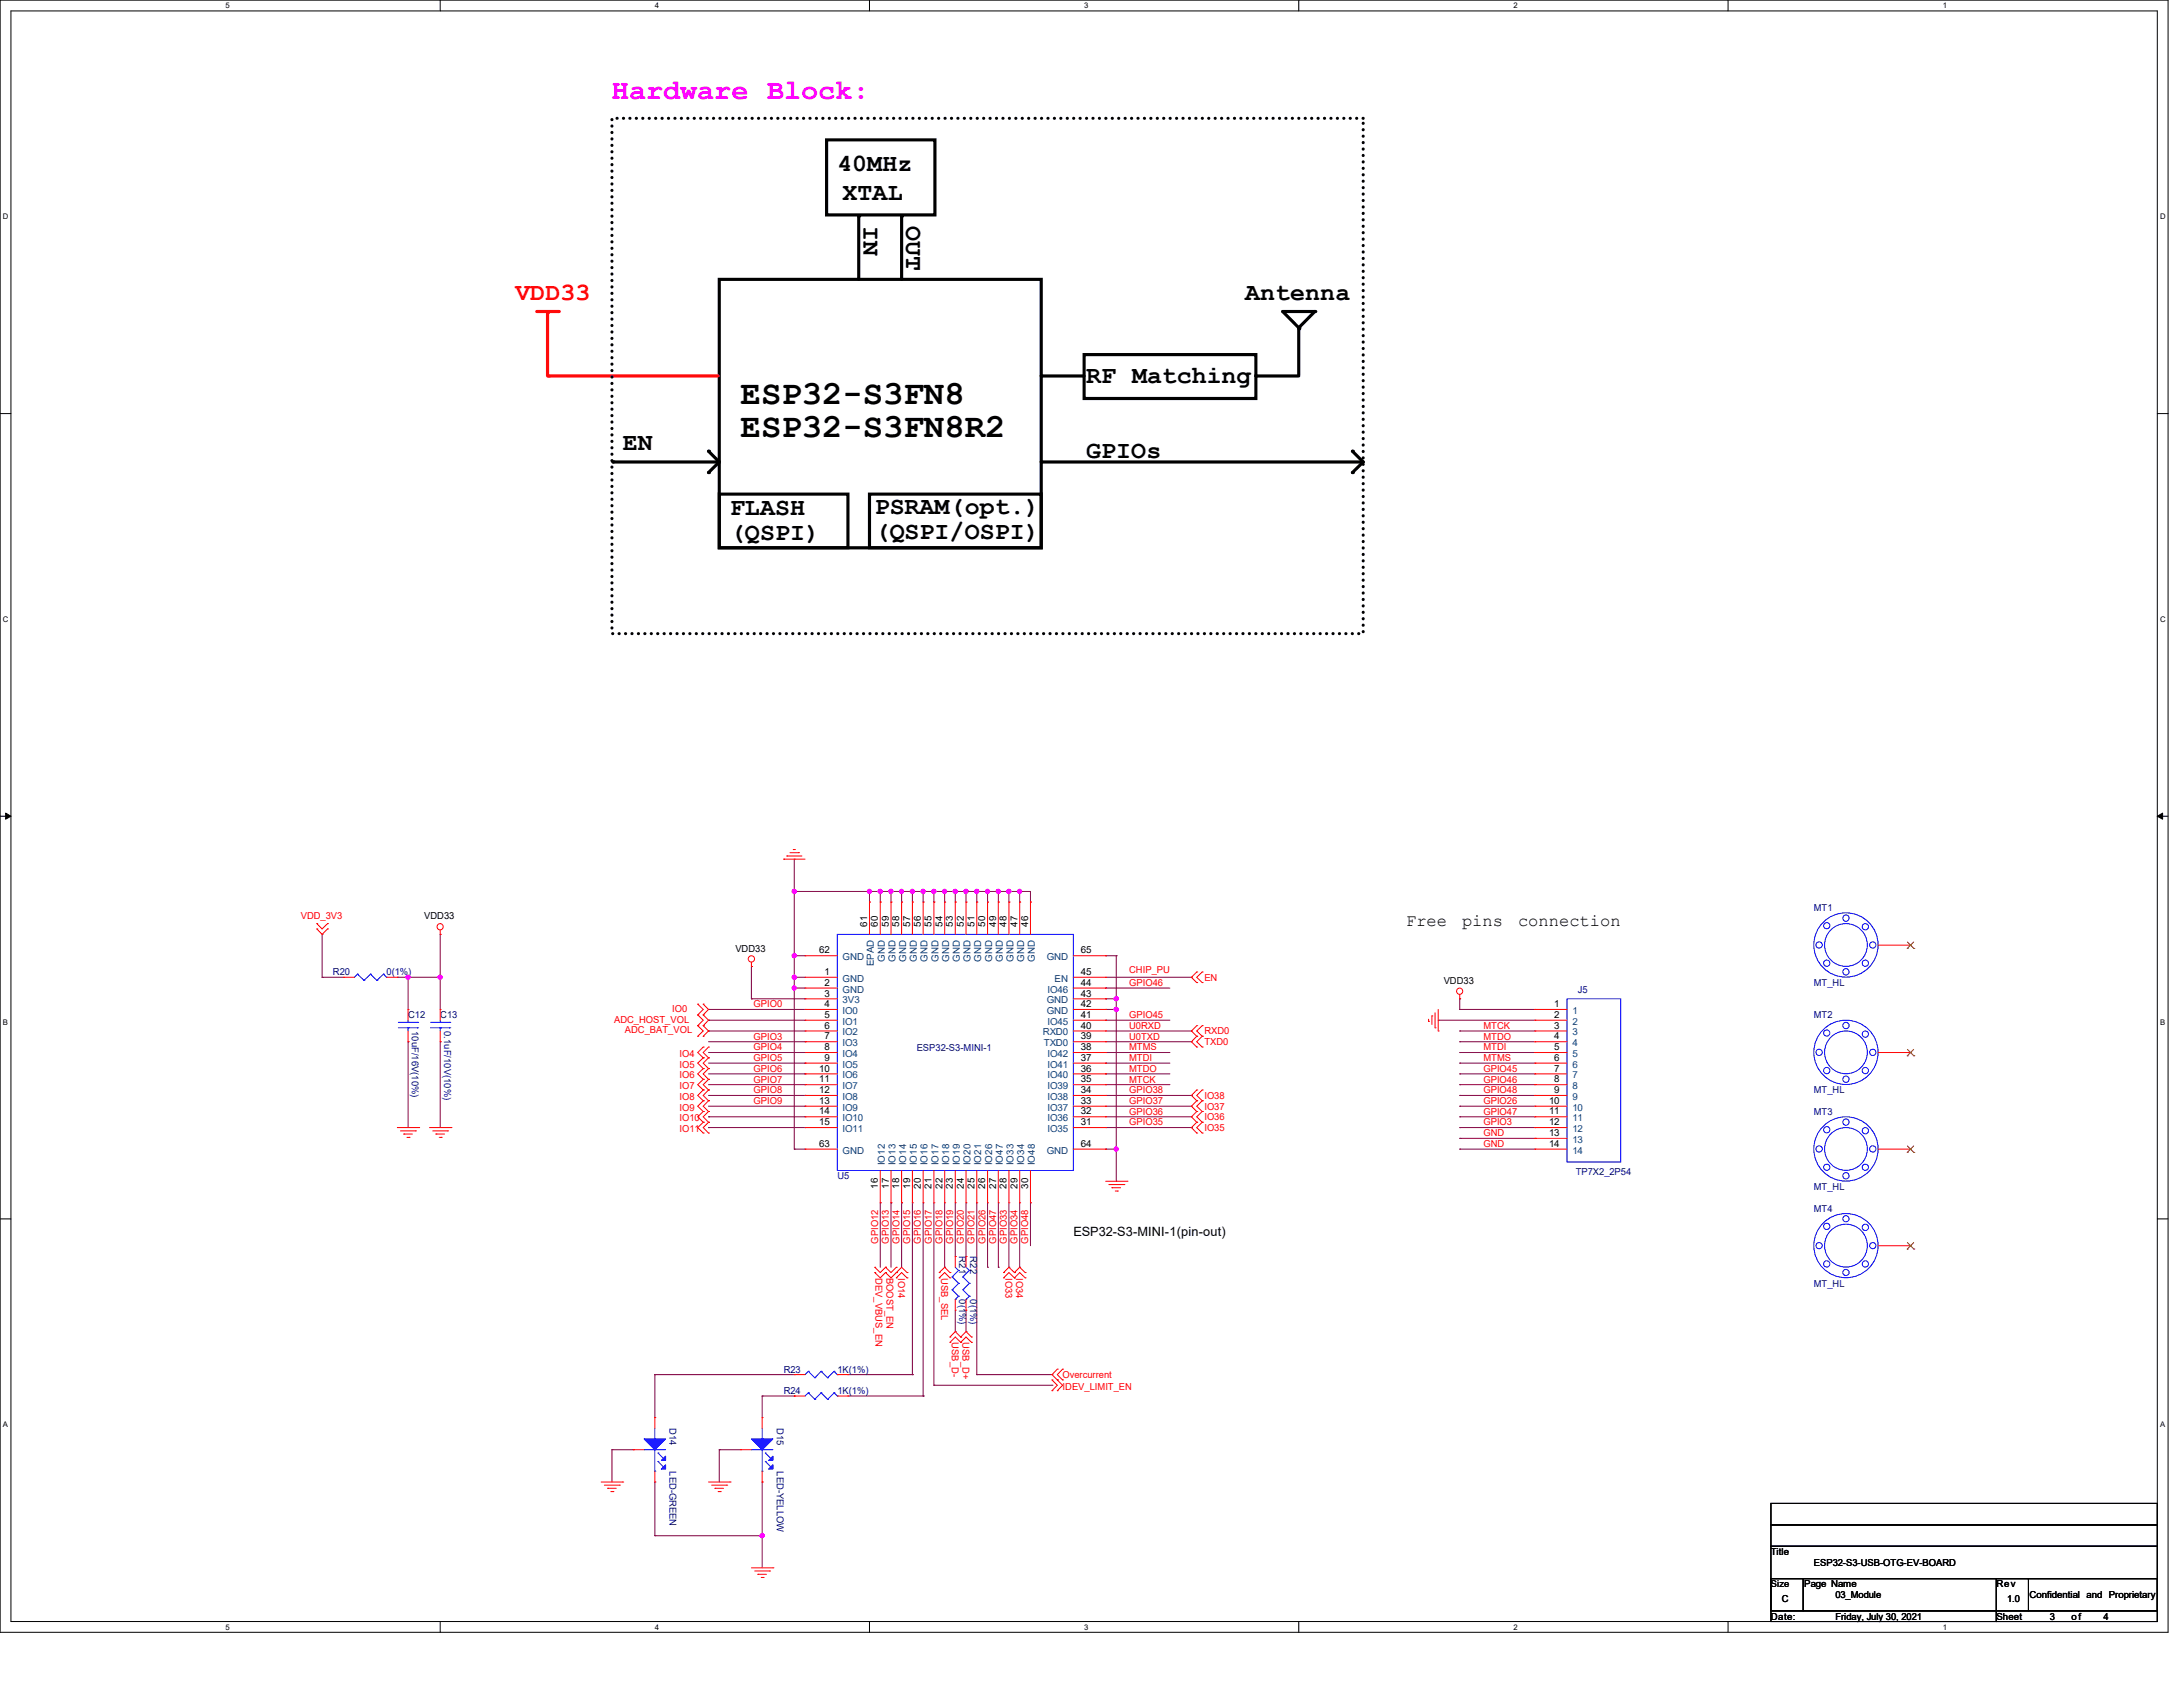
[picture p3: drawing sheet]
<svg xmlns="http://www.w3.org/2000/svg" width="558mm" height="431mm" viewBox="0 0 558 431" stroke-linecap="round" stroke-linejoin="round" font-family="sans-serif">
<defs><g id="words">
<g font-size="8.7">
<text x="189.3" y="103.3">ESP32-S3FN8</text>
<text x="189.3" y="111.6">ESP32-S3FN8R2</text>
</g>
<text font-size="7.3" fill="#f0f" x="156.4" y="25.4">Hardware Block:</text>
<g font-size="6.3">
<text x="214" y="43.7">40MHz</text>
<text x="215.4" y="51.1">XTAL</text>
<text x="220.7" y="57.7" transform="rotate(90 220.7 57.7)">IN</text>
<text x="231.6" y="57.7" transform="rotate(90 231.6 57.7)">OUT</text>
<text x="318.3" y="76.7">Antenna</text>
<text x="277.7" y="97.8">RF Matching</text>
<text x="159.2" y="115.1">EN</text>
<text x="277.7" y="117">GPIOs</text>
<text x="186.6" y="131.5">FLASH</text>
<text x="223.6" y="131.3">PSRAM(opt.)</text>
<text x="186.6" y="137.9">(QSPI)</text>
<text x="223.6" y="137.6">(QSPI/OSPI)</text>
</g>
<text font-size="6.3" fill="#f00" x="131.7" y="76.7">VDD33</text>
<g font-size="4.4">
<text x="359.4" y="236.7">Free</text>
<text x="373.7" y="236.7">pins</text>
<text x="388" y="236.7">connection</text>
</g>
<text font-size="3.3" x="274.4" y="315.7">ESP32-S3-MINI-1(pin-out)</text>
<g font-size="2.5" fill="#000080">
<text x="463.6" y="232.7">MT1</text>
<text x="85.1" y="249.2">R20</text>
<text x="98.8" y="249.2">0(1%)</text>
<text x="463.6" y="251.9">MT_HL</text>
<text x="403.3" y="253.6">J5</text>
<text x="104.3" y="260.1">C12</text>
<text x="105.3" y="263.4" transform="rotate(90 105.3 263.4)">10uF/16V(10%)</text>
<text x="112.5" y="260.1">C13</text>
<text x="113.5" y="263.4" transform="rotate(90 113.5 263.4)">0.1uF/10V(10%)</text>
<text x="463.6" y="260.1">MT2</text>
<text x="234.3" y="268.4">ESP32-S3-MINI-1</text>
<text x="463.6" y="279.4">MT_HL</text>
<text x="463.6" y="284.9">MT3</text>
<text x="214" y="301.3">U5</text>
<text x="402.8" y="300.2">TP7X2_2P54</text>
<text x="463.6" y="304">MT_HL</text>
<text x="463.6" y="309.5">MT4</text>
<text x="245.2" y="321" transform="rotate(90 245.2 321)">R21</text>
<text x="247.9" y="321" transform="rotate(90 247.9 321)">R22</text>
<text x="463.6" y="328.7">MT_HL</text>
<text x="245.2" y="332" transform="rotate(90 245.2 332)">0(1%)</text>
<text x="247.9" y="332" transform="rotate(90 247.9 332)">0(1%)</text>
<text x="200.3" y="350.7">R23</text>
<text x="214" y="350.7">1K(1%)</text>
<text x="200.3" y="356.2">R24</text>
<text x="214" y="356.2">1K(1%)</text>
<text x="171.2" y="364.9" transform="rotate(90 171.2 364.9)">D14</text>
<text x="198.6" y="364.9" transform="rotate(90 198.6 364.9)">D15</text>
<text x="171.2" y="375.9" transform="rotate(90 171.2 375.9)">LED-GREEN</text>
<text x="198.6" y="375.9" transform="rotate(90 198.6 375.9)">LED-YELLOW</text>
</g>
<g font-size="2.5" fill="#f00">
<text x="76.9" y="234.9">VDD_3V3</text>
<text x="288.6" y="251.9">GPIO46</text>
<text x="288.6" y="248.7">CHIP_PU</text>
<text x="307.8" y="250.6">EN</text>
<text x="192.6" y="257.3">GPIO0</text>
<text x="157" y="261.2">ADC_HOST_VOL</text>
<text x="159.7" y="264">ADC_BAT_VOL</text>
<text x="171.8" y="258.5">IO0</text>
<text x="288.6" y="262.8">U0RXD</text>
<text x="288.6" y="260.1">GPIO45</text>
<text x="379.2" y="262.8">MTCK</text>
<text x="192.6" y="265.6">GPIO3</text>
<text x="192.6" y="268.4">GPIO4</text>
<text x="288.6" y="268.4">MTMS</text>
<text x="288.6" y="265.6">U0TXD</text>
<text x="307.8" y="264.3">RXD0</text>
<text x="307.8" y="267">TXD0</text>
<text x="379.2" y="265.6">MTDO</text>
<text x="379.2" y="268.4">MTDI</text>
<text x="173.7" y="270">IO4</text>
<text x="173.7" y="272.8">IO5</text>
<text x="173.7" y="275.5">IO6</text>
<text x="192.6" y="271.1">GPIO5</text>
<text x="192.6" y="273.8">GPIO6</text>
<text x="288.6" y="273.8">MTDO</text>
<text x="288.6" y="271.1">MTDI</text>
<text x="379.2" y="271.1">MTMS</text>
<text x="379.2" y="273.8">GPIO45</text>
<text x="173.7" y="278.3">IO7</text>
<text x="173.7" y="281">IO8</text>
<text x="192.6" y="276.6">GPIO7</text>
<text x="192.6" y="279.3">GPIO8</text>
<text x="288.6" y="279.3">GPIO38</text>
<text x="288.6" y="276.6">MTCK</text>
<text x="307.8" y="280.7">IO38</text>
<text x="379.2" y="279.3">GPIO48</text>
<text x="379.2" y="276.6">GPIO46</text>
<text x="173.7" y="283.8">IO9</text>
<text x="173.7" y="286.5">IO10</text>
<text x="192.6" y="282.1">GPIO9</text>
<text x="288.6" y="287.5">GPIO35</text>
<text x="288.6" y="284.8">GPIO36</text>
<text x="288.6" y="282.1">GPIO37</text>
<text x="307.8" y="286.2">IO36</text>
<text x="307.8" y="283.5">IO37</text>
<text x="379.2" y="287.5">GPIO3</text>
<text x="379.2" y="284.8">GPIO47</text>
<text x="379.2" y="282.1">GPIO26</text>
<text x="173.7" y="289.2">IO11</text>
<text x="307.8" y="289">IO35</text>
<text x="379.2" y="290.3">GND</text>
<text x="379.2" y="293">GND</text>
<text x="224.5" y="317.7" transform="rotate(-90 224.5 317.7)">GPIO12</text>
<text x="227.2" y="317.7" transform="rotate(-90 227.2 317.7)">GPIO13</text>
<text x="229.9" y="317.7" transform="rotate(-90 229.9 317.7)">GPIO14</text>
<text x="232.7" y="317.7" transform="rotate(-90 232.7 317.7)">GPIO15</text>
<text x="235.4" y="317.7" transform="rotate(-90 235.4 317.7)">GPIO16</text>
<text x="238.2" y="317.7" transform="rotate(-90 238.2 317.7)">GPIO17</text>
<text x="240.9" y="317.7" transform="rotate(-90 240.9 317.7)">GPIO18</text>
<text x="243.6" y="317.7" transform="rotate(-90 243.6 317.7)">GPIO19</text>
<text x="246.4" y="317.7" transform="rotate(-90 246.4 317.7)">GPIO20</text>
<text x="249.1" y="317.7" transform="rotate(-90 249.1 317.7)">GPIO21</text>
<text x="251.9" y="317.7" transform="rotate(-90 251.9 317.7)">GPIO26</text>
<text x="254.6" y="317.7" transform="rotate(-90 254.6 317.7)">GPIO47</text>
<text x="257.3" y="317.7" transform="rotate(-90 257.3 317.7)">GPIO33</text>
<text x="260.1" y="317.7" transform="rotate(-90 260.1 317.7)">GPIO34</text>
<text x="262.8" y="317.7" transform="rotate(-90 262.8 317.7)">GPIO48</text>
<text x="223.8" y="326.5" transform="rotate(90 223.8 326.5)">DEV_VBUS_EN</text>
<text x="226.6" y="326.5" transform="rotate(90 226.6 326.5)">BOOST_EN</text>
<text x="229.6" y="326.5" transform="rotate(90 229.6 326.5)">IO14</text>
<text x="240.5" y="326.5" transform="rotate(90 240.5 326.5)">USB_SEL</text>
<text x="257" y="326.5" transform="rotate(90 257 326.5)">IO33</text>
<text x="259.8" y="326.5" transform="rotate(90 259.8 326.5)">IO34</text>
<text x="243.3" y="342.9" transform="rotate(90 243.3 342.9)">USB_D-</text>
<text x="246" y="342.9" transform="rotate(90 246 342.9)">USB_D+</text>
<text x="271.6" y="352">Overcurrent</text>
<text x="271.6" y="355">IDEV_LIMIT_EN</text>
</g>
<g font-size="2.5">
<text x="108.4" y="234.9">VDD33</text>
<text x="221.7" y="236.8" transform="rotate(-90 221.7 236.8)">61</text>
<text x="224.4" y="236.8" transform="rotate(-90 224.4 236.8)">60</text>
<text x="227.2" y="236.8" transform="rotate(-90 227.2 236.8)">59</text>
<text x="229.9" y="236.8" transform="rotate(-90 229.9 236.8)">58</text>
<text x="232.6" y="236.8" transform="rotate(-90 232.6 236.8)">57</text>
<text x="235.4" y="236.8" transform="rotate(-90 235.4 236.8)">56</text>
<text x="238.1" y="236.8" transform="rotate(-90 238.1 236.8)">55</text>
<text x="240.9" y="236.8" transform="rotate(-90 240.9 236.8)">54</text>
<text x="243.6" y="236.8" transform="rotate(-90 243.6 236.8)">53</text>
<text x="246.3" y="236.8" transform="rotate(-90 246.3 236.8)">52</text>
<text x="249.1" y="236.8" transform="rotate(-90 249.1 236.8)">51</text>
<text x="251.8" y="236.8" transform="rotate(-90 251.8 236.8)">50</text>
<text x="254.6" y="236.8" transform="rotate(-90 254.6 236.8)">49</text>
<text x="257.3" y="236.8" transform="rotate(-90 257.3 236.8)">48</text>
<text x="260.1" y="236.8" transform="rotate(-90 260.1 236.8)">47</text>
<text x="262.8" y="236.8" transform="rotate(-90 262.8 236.8)">46</text>
<text x="188" y="243.2">VDD33</text>
<text x="209.4" y="243.6">62</text>
<text x="276.3" y="243.6">65</text>
<text x="210.8" y="249.1">1</text>
<text x="210.8" y="251.8">2</text>
<text x="276.3" y="251.8">44</text>
<text x="276.3" y="249.1">45</text>
<text x="369" y="251.4">VDD33</text>
<text x="210.8" y="254.6">3</text>
<text x="210.8" y="257.3">4</text>
<text x="276.3" y="257.3">42</text>
<text x="276.3" y="254.6">43</text>
<text x="397.3" y="257.3">1</text>
<text x="210.8" y="260.1">5</text>
<text x="210.8" y="262.8">6</text>
<text x="276.3" y="262.8">40</text>
<text x="276.3" y="260.1">41</text>
<text x="397.3" y="260.1">2</text>
<text x="397.3" y="262.8">3</text>
<text x="210.8" y="265.6">7</text>
<text x="210.8" y="268.3">8</text>
<text x="276.3" y="265.6">39</text>
<text x="276.3" y="268.3">38</text>
<text x="397.3" y="265.6">4</text>
<text x="397.3" y="268.3">5</text>
<text x="209.4" y="273.8">10</text>
<text x="210.8" y="271">9</text>
<text x="276.3" y="271">37</text>
<text x="276.3" y="273.8">36</text>
<text x="397.3" y="271">6</text>
<text x="397.3" y="273.8">7</text>
<text x="209.4" y="276.5">11</text>
<text x="209.4" y="279.3">12</text>
<text x="276.3" y="276.5">35</text>
<text x="276.3" y="279.3">34</text>
<text x="397.3" y="276.5">8</text>
<text x="397.3" y="279.3">9</text>
<text x="209.4" y="282">13</text>
<text x="209.4" y="284.7">14</text>
<text x="209.4" y="287.5">15</text>
<text x="276.3" y="282">33</text>
<text x="276.3" y="284.7">32</text>
<text x="276.3" y="287.5">31</text>
<text x="395.9" y="282">10</text>
<text x="395.9" y="284.7">11</text>
<text x="395.9" y="287.5">12</text>
<text x="209.4" y="293">63</text>
<text x="276.3" y="293">64</text>
<text x="395.9" y="290.2">13</text>
<text x="395.9" y="293">14</text>
<text x="224.4" y="303.7" transform="rotate(-90 224.4 303.7)">16</text>
<text x="227.2" y="303.7" transform="rotate(-90 227.2 303.7)">17</text>
<text x="229.9" y="303.7" transform="rotate(-90 229.9 303.7)">18</text>
<text x="232.6" y="303.7" transform="rotate(-90 232.6 303.7)">19</text>
<text x="235.4" y="303.7" transform="rotate(-90 235.4 303.7)">20</text>
<text x="238.1" y="303.7" transform="rotate(-90 238.1 303.7)">21</text>
<text x="240.9" y="303.7" transform="rotate(-90 240.9 303.7)">22</text>
<text x="243.6" y="303.7" transform="rotate(-90 243.6 303.7)">23</text>
<text x="246.3" y="303.7" transform="rotate(-90 246.3 303.7)">24</text>
<text x="249.1" y="303.7" transform="rotate(-90 249.1 303.7)">25</text>
<text x="251.8" y="303.7" transform="rotate(-90 251.8 303.7)">26</text>
<text x="254.6" y="303.7" transform="rotate(-90 254.6 303.7)">27</text>
<text x="257.3" y="303.7" transform="rotate(-90 257.3 303.7)">28</text>
<text x="260.1" y="303.7" transform="rotate(-90 260.1 303.7)">29</text>
<text x="262.8" y="303.7" transform="rotate(-90 262.8 303.7)">30</text>
<text x="452.7" y="397.3">Title</text>
<text x="463.6" y="400.1">ESP32-S3-USB-OTG-EV-BOARD</text>
<text x="461.2" y="405.6">Page Name</text>
<text x="510.3" y="405.6">Rev</text>
<text x="452.7" y="413.8">Date:</text>
<text x="455.4" y="409.4">C</text>
<text x="469.1" y="408.3">03_Module</text>
<text x="469.1" y="413.8">Friday, July 30, 2021</text>
<text x="510.3" y="413.8">Sheet</text>
<text x="513" y="409.4">1.0</text>
<text x="518.8" y="408.3">Confidential and Proprietary</text>
<text x="524" y="413.8">3</text>
<text x="529.5" y="413.8">of</text>
<text x="537.7" y="413.8">4</text>
</g>
<g font-size="2.5" fill="#004080">
<text x="215.4" y="245.3">GND</text>
<text x="226.1" y="245.7" transform="rotate(-90 226.1 245.7)">GND</text>
<text x="228.9" y="245.7" transform="rotate(-90 228.9 245.7)">GND</text>
<text x="231.6" y="245.7" transform="rotate(-90 231.6 245.7)">GND</text>
<text x="234.4" y="245.7" transform="rotate(-90 234.4 245.7)">GND</text>
<text x="237.1" y="245.7" transform="rotate(-90 237.1 245.7)">GND</text>
<text x="239.9" y="245.7" transform="rotate(-90 239.9 245.7)">GND</text>
<text x="242.6" y="245.7" transform="rotate(-90 242.6 245.7)">GND</text>
<text x="245.3" y="245.7" transform="rotate(-90 245.3 245.7)">GND</text>
<text x="248.1" y="245.7" transform="rotate(-90 248.1 245.7)">GND</text>
<text x="250.8" y="245.7" transform="rotate(-90 250.8 245.7)">GND</text>
<text x="253.6" y="245.7" transform="rotate(-90 253.6 245.7)">GND</text>
<text x="256.3" y="245.7" transform="rotate(-90 256.3 245.7)">GND</text>
<text x="259" y="245.7" transform="rotate(-90 259 245.7)">GND</text>
<text x="261.8" y="245.7" transform="rotate(-90 261.8 245.7)">GND</text>
<text x="264.5" y="245.7" transform="rotate(-90 264.5 245.7)">GND</text>
<text x="267.5" y="245.3">GND</text>
<text x="215.4" y="250.8">GND</text>
<text x="223.4" y="246.8" transform="rotate(-90 223.4 246.8)">EPAD</text>
<text x="269.6" y="250.8">EN</text>
<text x="215.4" y="256.3">3V3</text>
<text x="215.4" y="253.6">GND</text>
<text x="267.5" y="256.3">GND</text>
<text x="267.8" y="253.6">IO46</text>
<text x="215.4" y="259">IO0</text>
<text x="215.4" y="261.8">IO1</text>
<text x="267.5" y="259">GND</text>
<text x="267.8" y="261.8">IO45</text>
<text x="401.9" y="259">1</text>
<text x="401.9" y="261.8">2</text>
<text x="215.4" y="264.5">IO2</text>
<text x="215.4" y="267.3">IO3</text>
<text x="266.5" y="264.5">RXD0</text>
<text x="266.8" y="267.3">TXD0</text>
<text x="401.9" y="264.5">3</text>
<text x="401.9" y="267.3">4</text>
<text x="215.4" y="270">IO4</text>
<text x="215.4" y="272.8">IO5</text>
<text x="215.4" y="275.5">IO6</text>
<text x="267.8" y="270">IO42</text>
<text x="267.8" y="272.8">IO41</text>
<text x="267.8" y="275.5">IO40</text>
<text x="401.9" y="270">5</text>
<text x="401.9" y="272.8">6</text>
<text x="401.9" y="275.5">7</text>
<text x="215.4" y="278.3">IO7</text>
<text x="215.4" y="281">IO8</text>
<text x="267.8" y="278.3">IO39</text>
<text x="267.8" y="281">IO38</text>
<text x="401.9" y="278.3">8</text>
<text x="401.9" y="281">9</text>
<text x="215.4" y="283.8">IO9</text>
<text x="215.4" y="286.5">IO10</text>
<text x="267.8" y="283.8">IO37</text>
<text x="267.8" y="286.5">IO36</text>
<text x="401.9" y="283.8">10</text>
<text x="401.9" y="286.5">11</text>
<text x="215.4" y="289.2">IO11</text>
<text x="267.8" y="289.2">IO35</text>
<text x="401.9" y="289.2">12</text>
<text x="401.9" y="292">13</text>
<text x="215.4" y="294.7">GND</text>
<text x="226.1" y="297.7" transform="rotate(-90 226.1 297.7)">IO12</text>
<text x="228.9" y="297.7" transform="rotate(-90 228.9 297.7)">IO13</text>
<text x="231.6" y="297.7" transform="rotate(-90 231.6 297.7)">IO14</text>
<text x="234.4" y="297.7" transform="rotate(-90 234.4 297.7)">IO15</text>
<text x="237.1" y="297.7" transform="rotate(-90 237.1 297.7)">IO16</text>
<text x="239.9" y="297.7" transform="rotate(-90 239.9 297.7)">IO17</text>
<text x="242.6" y="297.7" transform="rotate(-90 242.6 297.7)">IO18</text>
<text x="245.3" y="297.7" transform="rotate(-90 245.3 297.7)">IO19</text>
<text x="248.1" y="297.7" transform="rotate(-90 248.1 297.7)">IO20</text>
<text x="250.8" y="297.7" transform="rotate(-90 250.8 297.7)">IO21</text>
<text x="253.6" y="297.7" transform="rotate(-90 253.6 297.7)">IO26</text>
<text x="256.3" y="297.7" transform="rotate(-90 256.3 297.7)">IO47</text>
<text x="259" y="297.7" transform="rotate(-90 259 297.7)">IO33</text>
<text x="261.8" y="297.7" transform="rotate(-90 261.8 297.7)">IO34</text>
<text x="264.5" y="297.7" transform="rotate(-90 264.5 297.7)">IO48</text>
<text x="267.5" y="294.7">GND</text>
<text x="401.9" y="294.7">14</text>
</g>
<text font-size="2.4" x="452.7" y="405.5">Size</text>
<g font-size="2">
<text x="57.7" y="2.1">5</text>
<text x="167.4" y="2.1">4</text>
<text x="277.1" y="2.1">3</text>
<text x="386.8" y="2.1">2</text>
<text x="496.6" y="2.1">1</text>
<text x=".8" y="56">D</text>
<text x="552.2" y="56">D</text>
<text x=".8" y="158.9">C</text>
<text x="552.2" y="158.9">C</text>
<text x=".8" y="261.7">B</text>
<text x="552.2" y="261.7">B</text>
<text x=".8" y="364.6">A</text>
<text x="552.2" y="364.6">A</text>
<text x="57.7" y="416.3">5</text>
<text x="167.4" y="416.3">4</text>
<text x="277.1" y="416.3">3</text>
<text x="386.8" y="416.3">2</text>
<text x="496.6" y="416.3">1</text>
</g>
</g></defs>
<g fill="none" stroke="#000" stroke-width=".26">
<path d="M0 0h554.2v417h-554.2zM2.8 2.8h548.6v411.5h-548.6zM112.5 0v2.8M222.2 0v2.8M332 0v2.8M441.7 0v2.8M0 105.7h2.8M551.4 105.7h2.8M0 208.5h2.8M1.4 207.7l1.4 .8-1.4 .8zM551.4 208.5l1.4-.8v1.6zM551.4 208.5h2.8"/>
<path d="M0 311.4h2.8M551.4 311.4h2.8M112.5 414.3v2.7M222.2 414.3v2.7M332 414.3v2.7M441.7 414.3v2.7"/>
</g>
<path d="M1.4 207.7l1.4 .8-1.4 .8zM551.4 208.5l1.4-.8v1.6z" fill="#000"/>
<path d="M183.9 71.4h82.2v68.6h-82.2zM327.9 79.6h8.2l-4.1 4.1zM266.1 96.1h11M277.1 90.6h43.9v11.2h-43.9zM321 96.1h11M332 84v11.8M183.9 126.2h32.8v13.8h-32.8zM222.2 126.2h43.9v13.8h-43.9z" fill="none" stroke="#000" stroke-width=".8"/>
<g fill="#000">
<circle cx="336.1" cy="79.6" r=".4"/>
<circle cx="266.1" cy="96.1" r=".4"/>
<circle cx="321" cy="96.1" r=".4"/>
<circle cx="332" cy="84" r=".4"/>
<circle cx="332" cy="83.7" r=".4"/>
</g>
<path d="M137.2 79.6h5.5" fill="none" stroke="#f00" stroke-width=".8"/>
<circle cx="142.7" cy="79.6" r=".4" fill="#f00"/>
<path d="M140 79.9v16.2" fill="none" stroke="#f00" stroke-width=".8"/>
<circle cx="140" cy="79.9" r=".4" fill="#f00"/>
<path d="M140.2 96.1h43.4" fill="none" stroke="#f00" stroke-width=".8"/>
<circle cx="140.2" cy="96.1" r=".4" fill="#f00"/>
<path d="M211.3 35.7h27.7v19.2h-27.7zM219.5 55.2v16.2M230.5 55.2v16.2M156.7 118h26.9M181.1 115.3l2.8 2.7-2.8 2.7M266.1 118h82.3M345.7 115.3l2.7 2.7M348.4 118l-2.7 2.7" fill="none" stroke="#000" stroke-width=".8"/>
<g fill="#000">
<circle cx="219.5" cy="55.2" r=".4"/>
<circle cx="230.5" cy="55.2" r=".4"/>
<circle cx="156.7" cy="118" r=".4"/>
<circle cx="181.1" cy="115.3" r=".4"/>
<circle cx="266.1" cy="118" r=".4"/>
<circle cx="345.7" cy="115.3" r=".4"/>
<circle cx="181.1" cy="120.7" r=".4"/>
<circle cx="345.7" cy="120.7" r=".4"/>
</g>
<path d="M156.4 30.2h192v131.7h-192z" fill="none" stroke="#000" stroke-width=".8" stroke-dasharray="0 1.6"/>
<path d="M238.7 230.5h.1M238.7 227.8h.1M238.7 227.8v2.7M238.7 227.8h2.8" fill="none" stroke="#800040" stroke-width=".26"/>
<circle cx="241.4" cy="227.7" r=".53" fill="#f0f"/>
<circle cx="241.4" cy="227.7" r=".53" fill="none" stroke="#f0f" stroke-width=".26"/>
<path d="M241.5 230.5h.1M241.5 227.8h.1M241.5 227.8v2.7M241.5 227.8h5.4M244.2 230.5h.1M244.2 227.8h.1M244.2 227.8v2.7" fill="none" stroke="#800040" stroke-width=".26"/>
<circle cx="246.9" cy="227.7" r=".53" fill="#f0f"/>
<circle cx="246.9" cy="227.7" r=".53" fill="none" stroke="#f0f" stroke-width=".26"/>
<circle cx="244.2" cy="227.7" r=".53" fill="#f0f"/>
<circle cx="244.2" cy="227.7" r=".53" fill="none" stroke="#f0f" stroke-width=".26"/>
<path d="M246.9 230.5h.1M246.9 227.8h.1M246.9 227.8v2.7M246.9 227.8h5.5M249.7 230.5h.1M249.7 227.8h.1M249.7 227.8v2.7" fill="none" stroke="#800040" stroke-width=".26"/>
<circle cx="252.4" cy="227.7" r=".53" fill="#f0f"/>
<circle cx="252.4" cy="227.7" r=".53" fill="none" stroke="#f0f" stroke-width=".26"/>
<circle cx="249.7" cy="227.7" r=".53" fill="#f0f"/>
<circle cx="249.7" cy="227.7" r=".53" fill="none" stroke="#f0f" stroke-width=".26"/>
<path d="M252.4 230.5h.1M252.4 227.8h.1M252.4 227.8v2.7M252.4 227.8h2.8v2.7M255.2 230.5h.1" fill="none" stroke="#800040" stroke-width=".26"/>
<circle cx="255.2" cy="227.7" r=".53" fill="#f0f"/>
<circle cx="255.2" cy="227.7" r=".53" fill="none" stroke="#f0f" stroke-width=".26"/>
<path d="M255.2 227.8h.1M255.2 227.8h5.4M257.9 230.5h.1M257.9 227.8h.1M257.9 227.8v2.7" fill="none" stroke="#800040" stroke-width=".26"/>
<circle cx="257.9" cy="227.7" r=".53" fill="#f0f"/>
<circle cx="257.9" cy="227.7" r=".53" fill="none" stroke="#f0f" stroke-width=".26"/>
<path d="M260.6 230.5h.1M260.6 227.8v2.7" fill="none" stroke="#800040" stroke-width=".26"/>
<circle cx="260.6" cy="227.7" r=".53" fill="#f0f"/>
<circle cx="260.6" cy="227.7" r=".53" fill="none" stroke="#f0f" stroke-width=".26"/>
<path d="M260.6 227.8h.1M260.6 227.8h2.8M203 244.2h.1M203 244.2h2.8M203 244.2v5.5" fill="none" stroke="#800040" stroke-width=".26"/>
<circle cx="203" cy="249.7" r=".53" fill="#f0f"/>
<circle cx="203" cy="249.7" r=".53" fill="none" stroke="#f0f" stroke-width=".26"/>
<path d="M203 249.7h.1M203 252.4h.1M203 249.7h2.8M203 249.7v43.9M203 252.4h2.8" fill="none" stroke="#800040" stroke-width=".26"/>
<circle cx="203" cy="252.4" r=".53" fill="#f0f"/>
<circle cx="203" cy="252.4" r=".53" fill="none" stroke="#f0f" stroke-width=".26"/>
<g fill="none" stroke="#800040" stroke-width=".26">
<path d="M181.1 257.9h.1M181.1 257.9h24.7M282.6 244.2h.1M282.6 255.2h.1M282.6 244.2h2.7M282.6 255.2h2.7M285.3 244.2h.1M285.3 257.9h.1M285.3 244.2v13.7M181.1 266.1h24.7M181.1 268.9h24.7M181.1 271.6h24.7"/>
<path d="M181.1 274.4h24.7M181.1 277.1h24.7M181.1 279.9h24.7M205.8 266.1h.1M205.8 268.9h.1M205.8 271.6h.1M205.8 274.4h.1M205.8 277.1h.1M205.8 279.9h.1M181.1 282.6h24.7M203 293.6h.1M203 293.6h2.8"/>
<path d="M205.8 282.6h.1M285.3 293.6v8.2M225 307.3h.1M225 307.3v16.5M227.8 307.3h.1M227.8 307.3v16.5M230.5 307.3h.1M230.5 307.3v16.5M233.2 307.3v43.9M236 307.3v49.4M238.7 307.3v46.6M241.5 307.3v16.5"/>
<path d="M244.2 307.3v13.7M246.9 307.3v13.7M249.7 307.3v43.9M257.9 307.3v16.5M260.6 307.3v16.5M285.3 301.8h.1M241.5 323.8h.1M244.2 321h.1M246.9 321h.1M257.9 323.8h.1M260.6 323.8h.1M233.2 351.2h.1"/>
<path d="M236 356.7h.1M238.7 353.9h.1M249.7 351.2h.1"/>
</g>
<circle cx="285.3" cy="255.2" r=".53" fill="#f0f"/>
<circle cx="285.3" cy="255.2" r=".53" fill="none" stroke="#f0f" stroke-width=".26"/>
<path d="M282.6 257.9h.1M282.6 257.9h2.7M285.3 257.9h.1M285.3 257.9v35.7" fill="none" stroke="#800040" stroke-width=".26"/>
<circle cx="285.3" cy="293.6" r=".53" fill="#f0f"/>
<circle cx="285.3" cy="293.6" r=".53" fill="none" stroke="#f0f" stroke-width=".26"/>
<circle cx="285.3" cy="257.9" r=".53" fill="#f0f"/>
<circle cx="285.3" cy="257.9" r=".53" fill="none" stroke="#f0f" stroke-width=".26"/>
<g fill="none" stroke="#800040" stroke-width=".26">
<path d="M203 219.5h.1M203 219.5v8.3M203 227.8h.1M203 227.8h19.2M263.4 230.5h.1M263.4 227.8v2.7M192.1 255.2h.1M192.1 246.9h.1M192.1 255.2h13.7M192.1 246.9v8.3M282.6 252.4h.1M282.6 252.4h16.4"/>
<path d="M282.6 249.7h21.9M304.5 249.7h.1M282.6 277.1h.1M282.6 274.4h.1M282.6 271.6h.1M282.6 268.9h.1M282.6 260.6h.1M282.6 279.9h21.9M282.6 277.1h16.4M282.6 274.4h16.4M282.6 271.6h16.4M282.6 268.9h16.4"/>
<path d="M282.6 266.1h21.9M282.6 263.4h21.9M282.6 260.6h16.4M304.5 279.9h.1M304.5 266.1h.1M304.5 263.4h.1M282.6 293.6h.1M282.6 293.6h2.7M282.6 288.1h21.9M282.6 285.3h21.9M282.6 282.6h21.9M304.5 288.1h.1"/>
<path d="M304.5 285.3h.1M304.5 282.6h.1M255.2 307.3v16.5M263.4 307.3h.1M263.4 307.3v11M255.2 323.8h.1"/>
</g>
<circle cx="222.2" cy="227.7" r=".53" fill="#f0f"/>
<circle cx="222.2" cy="227.7" r=".53" fill="none" stroke="#f0f" stroke-width=".26"/>
<circle cx="203" cy="227.7" r=".53" fill="#f0f"/>
<circle cx="203" cy="227.7" r=".53" fill="none" stroke="#f0f" stroke-width=".26"/>
<path d="M203 227.8h.1M203 227.8v16.4" fill="none" stroke="#800040" stroke-width=".26"/>
<circle cx="203" cy="244.2" r=".53" fill="#f0f"/>
<circle cx="203" cy="244.2" r=".53" fill="none" stroke="#f0f" stroke-width=".26"/>
<path d="M222.2 230.5h.1M222.2 227.8h.1M222.2 227.8v2.7M222.2 227.8h2.8" fill="none" stroke="#800040" stroke-width=".26"/>
<circle cx="225" cy="227.7" r=".53" fill="#f0f"/>
<circle cx="225" cy="227.7" r=".53" fill="none" stroke="#f0f" stroke-width=".26"/>
<path d="M225 230.5h.1M225 227.8h.1M225 227.8v2.7M225 227.8h5.5M227.8 230.5h.1M227.8 227.8h.1M227.8 227.8v2.7" fill="none" stroke="#800040" stroke-width=".26"/>
<circle cx="227.7" cy="227.7" r=".53" fill="#f0f"/>
<circle cx="227.7" cy="227.7" r=".53" fill="none" stroke="#f0f" stroke-width=".26"/>
<path d="M230.5 230.5h.1M230.5 227.8v2.7" fill="none" stroke="#800040" stroke-width=".26"/>
<circle cx="230.4" cy="227.7" r=".53" fill="#f0f"/>
<circle cx="230.4" cy="227.7" r=".53" fill="none" stroke="#f0f" stroke-width=".26"/>
<path d="M230.5 227.8h.1M230.5 227.8h5.5M233.2 230.5h.1M233.2 227.8h.1M233.2 227.8v2.7" fill="none" stroke="#800040" stroke-width=".26"/>
<circle cx="233.2" cy="227.7" r=".53" fill="#f0f"/>
<circle cx="233.2" cy="227.7" r=".53" fill="none" stroke="#f0f" stroke-width=".26"/>
<path d="M236 230.5h.1M236 227.8h.1M236 227.8v2.7M236 227.8h2.7" fill="none" stroke="#800040" stroke-width=".26"/>
<circle cx="238.7" cy="227.7" r=".53" fill="#f0f"/>
<circle cx="238.7" cy="227.7" r=".53" fill="none" stroke="#f0f" stroke-width=".26"/>
<circle cx="235.9" cy="227.7" r=".53" fill="#f0f"/>
<circle cx="235.9" cy="227.7" r=".53" fill="none" stroke="#f0f" stroke-width=".26"/>
<path d="M101.6 249.7h.1M101.6 249.7h10.9M104.3 249.7h.1M104.3 249.7v8.2M112.5 249.7h.1M112.5 249.7v8.2M104.3 266.1h.1M104.3 266.1v22M112.5 266.1h.1M112.5 266.1v22" fill="none" stroke="#800040" stroke-width=".26"/>
<circle cx="112.5" cy="249.7" r=".53" fill="#f0f"/>
<circle cx="112.5" cy="249.7" r=".53" fill="none" stroke="#f0f" stroke-width=".26"/>
<circle cx="104.3" cy="249.7" r=".53" fill="#f0f"/>
<circle cx="104.3" cy="249.7" r=".53" fill="none" stroke="#f0f" stroke-width=".26"/>
<g fill="none" stroke="#800040" stroke-width=".26">
<path d="M82.3 238.7h.1M82.3 238.7v11M112.5 238.7h.1M112.5 238.7v11M82.3 249.7h.1M82.3 249.7h5.5M194.8 356.7h.1M194.8 356.7v5.5M167.4 378.6h.1M167.4 378.6v13.7M194.8 378.6h.1M194.8 378.6v22"/>
<path d="M167.4 392.3h.1M167.4 392.3h27.4M194.8 392.3h.1"/>
</g>
<circle cx="194.8" cy="392.3" r=".53" fill="#f0f"/>
<circle cx="194.8" cy="392.3" r=".53" fill="none" stroke="#f0f" stroke-width=".26"/>
<g fill="none" stroke="#800040" stroke-width=".26">
<path d="M373.1 257.9h.1M373.1 255.2h.1M373.1 257.9h19.2M373.1 255.2v2.7M181.1 260.6h.1M181.1 263.4h.1M181.1 260.6h24.7M181.1 263.4h24.7M367.6 260.6h.1M367.6 260.6h24.7M373.1 279.9h.1M373.1 263.4h.1"/>
<path d="M373.1 266.1h.1M373.1 268.9h.1M373.1 271.6h.1M373.1 274.4h.1M373.1 277.1h.1M373.1 279.9h19.2M373.1 263.4h19.2M373.1 266.1h19.2M373.1 268.9h19.2M373.1 271.6h19.2M373.1 274.4h19.2M373.1 277.1h19.2"/>
<path d="M181.1 285.3h.1M181.1 288.1h.1M181.1 288.1h24.7M181.1 285.3h24.7M373.1 290.8h.1M373.1 293.6h.1M373.1 288.1h.1M373.1 285.3h.1M373.1 282.6h.1M373.1 290.8h19.2M373.1 293.6h19.2M373.1 288.1h19.2"/>
<path d="M373.1 285.3h19.2M373.1 282.6h19.2M252.4 307.3v16.5M244.2 334.7v5.5M246.9 334.7v5.5M252.4 323.8h.1M167.4 351.2h.1M167.4 351.2h35.6M167.4 351.2v11M194.8 356.7h8.2M203 356.7h.1M216.7 351.2h16.5"/>
<path d="M216.7 356.7h19.3M233.2 351.2h.1M236 356.7h.1M238.7 353.9h30.2M244.2 340.2h.1M246.9 340.2h.1M249.7 351.2h19.2M268.9 353.9h.1M268.9 351.2h.1M156.4 370.4h.1M156.4 370.4v8.2M156.4 370.4h5.5"/>
<path d="M161.9 370.4h.1M183.9 370.4h.1M183.9 370.4h5.4M183.9 370.4v8.2"/>
</g>
<g fill="none" stroke="#f00" stroke-width=".26">
<path d="M200.3 219.5h.1M200.3 219.5h5.5M201.1 218.7h.1M201.1 218.7h3.9M201.9 217.8h2.2M202.8 217h.1M202.8 217h.5M204.1 217.8h.1M81 237.3h.1M81 236h.1M81 237.3l1.3 1.4 1.4-1.4M81 236l1.3 1.3 1.4-1.3"/>
<path d="M83.7 237.3h.1M83.7 236h.1M112.5 238.7h.1M112.5 237.6v1.1M222.2 230.5h.1M222.2 230.5v8.2M225 230.5h.1M225 230.5v8.2M227.8 230.5h.1M227.8 230.5v8.2M230.5 230.5h.1M230.5 230.5v8.2"/>
<path d="M233.2 230.5h.1M233.2 230.5v8.2M236 230.5h.1M236 230.5v8.2M238.7 230.5h.1M238.7 230.5v8.2M241.5 230.5h.1M241.5 230.5v8.2M244.2 230.5h.1M244.2 230.5v8.2M246.9 230.5h.1M246.9 230.5v8.2"/>
<path d="M249.7 230.5h.1M249.7 230.5v8.2M252.4 230.5h.1M252.4 230.5v8.2M255.2 230.5h.1M255.2 230.5v8.2M257.9 230.5h.1M257.9 230.5v8.2M260.6 230.5h.1M260.6 230.5v8.2M263.4 230.5h.1M263.4 230.5v8.2"/>
<path d="M87.8 249.7h.1M87.8 249.7h2.8M98.8 249.7h2.8M101.6 249.7h.1M178.4 259.3h.1M178.4 256.5h.1M178.4 259.3l1.3 1.3-1.3 1.4M178.4 256.5l1.3 1.4-1.3 1.4M179.7 259.3h.1M179.7 256.5h.1M179.7 259.3l1.4 1.3-1.4 1.4M179.7 256.5l1.4 1.4-1.4 1.4"/>
<path d="M192.1 246.9h.1M192.1 245.8v1.1M205.8 249.7h.1M205.8 255.2h.1M205.8 257.9h.1M205.8 252.4h.1M205.8 244.2h.1M205.8 249.7h8.2M205.8 255.2h8.2M205.8 257.9h8.2M205.8 252.4h8.2M205.8 244.2h8.2"/>
<path d="M274.4 249.7h8.2M274.4 255.2h8.2M274.4 257.9h8.2M274.4 252.4h8.2M274.4 244.2h8.2M282.6 257.9h.1M282.6 252.4h.1M282.6 244.2h.1M282.6 255.2h.1M282.6 249.7h.1M305.9 248.3h.1M305.9 251h.1"/>
<path d="M305.9 248.3l-1.4 1.4 1.4 1.3M307.3 251h.1M307.3 248.3h.1M307.3 248.3l-1.4 1.4 1.4 1.3M366 259.5h.1M366 259.5v2.2M366.8 258.7v3.9M367.6 257.9v5.5M373.1 255.2h.1M373.1 254.1v1.1M392.3 257.9h.1M392.3 257.9h8.3"/>
<path d="M178.4 262h.1M178.4 264.8h.1M178.4 262l1.3 1.4-1.3 1.4M179.7 264.8h.1M179.7 262h.1M179.7 267.5h.1M179.7 270.3h.1M179.7 273h.1M179.7 275.8h.1M179.7 278.5h.1M179.7 262l1.4 1.4-1.4 1.4M179.7 267.5l-1.3 1.4 1.3 1.4"/>
<path d="M179.7 270.3l-1.3 1.3 1.3 1.4M179.7 273l-1.3 1.4 1.3 1.4M179.7 275.8l-1.3 1.3 1.3 1.4M179.7 278.5l-1.3 1.4 1.3 1.3M181.1 267.5h.1M181.1 270.3h.1M181.1 273h.1M181.1 275.8h.1M181.1 278.5h.1M181.1 267.5l-1.4 1.4 1.4 1.4M181.1 270.3l-1.4 1.3 1.4 1.4M181.1 273l-1.4 1.4 1.4 1.4"/>
<path d="M181.1 275.8l-1.4 1.3 1.4 1.4M181.1 278.5l-1.4 1.4 1.4 1.3M205.8 260.6h.1M205.8 263.4h.1M205.8 266.1h.1M205.8 268.9h.1M205.8 271.6h.1M205.8 274.4h.1M205.8 277.1h.1M205.8 279.9h.1M205.8 260.6h8.2M205.8 263.4h8.2"/>
<path d="M205.8 266.1h8.2M205.8 268.9h8.2M205.8 271.6h8.2M205.8 274.4h8.2M205.8 277.1h8.2M205.8 279.9h8.2M274.4 260.6h8.2M274.4 263.4h8.2M274.4 266.1h8.2M274.4 268.9h8.2M274.4 271.6h8.2M274.4 274.4h8.2"/>
<path d="M274.4 277.1h8.2M274.4 279.9h8.2M282.6 266.1h.1M282.6 263.4h.1M282.6 268.9h.1M282.6 271.6h.1M282.6 274.4h.1M282.6 277.1h.1M282.6 279.9h.1M282.6 260.6h.1M305.9 262h.1M305.9 264.8h.1"/>
<path d="M305.9 267.5h.1M305.9 278.5h.1M305.9 262l-1.4 1.4 1.4 1.4M305.9 264.8l-1.4 1.3 1.4 1.4M305.9 278.5l-1.4 1.4 1.4 1.3M307.3 264.8h.1M307.3 262h.1M307.3 267.5h.1M307.3 278.5h.1M307.3 262l-1.4 1.4 1.4 1.4M307.3 264.8l-1.4 1.3 1.4 1.4M307.3 278.5l-1.4 1.4 1.4 1.3"/>
<path d="M365.2 260.9h.1M365.2 260.4v.5M366.8 262.6h.1M367.6 263.4h.1M392.3 260.6h.1M392.3 263.4h.1M392.3 266.1h.1M392.3 268.9h.1M392.3 271.6h.1M392.3 274.4h.1M392.3 277.1h.1M392.3 279.9h.1"/>
<path d="M392.3 260.6h8.3M392.3 263.4h8.3M392.3 266.1h8.3M392.3 268.9h8.3M392.3 271.6h8.3M392.3 274.4h8.3M392.3 277.1h8.3M392.3 279.9h8.3M101.6 288.1h5.4M102.4 288.9h3.8M103.2 289.7h.1M103.2 289.7h2.2"/>
<path d="M104 290.6h.6M104.6 290.6h.1M106.2 288.9h.1M107 288.1h.1M109.8 288.1h5.5M110.6 288.9h3.8M111.4 289.7h.1M111.4 289.7h2.2M112.3 290.6h.5M112.8 290.6h.1M114.4 288.9h.1M115.3 288.1h.1"/>
<path d="M179.7 281.2h.1M179.7 284h.1M179.7 286.7h.1M179.7 289.5h.1M179.7 281.2l-1.3 1.4 1.3 1.4M179.7 284l-1.3 1.3 1.3 1.4M179.7 286.7l-1.3 1.4 1.3 1.4M181.1 281.2h.1M181.1 284h.1M181.1 286.7h.1M181.1 289.5h.1M181.1 281.2l-1.4 1.4 1.4 1.4"/>
<path d="M181.1 284l-1.4 1.3 1.4 1.4M181.1 286.7l-1.4 1.4 1.4 1.4M205.8 282.6h.1M205.8 285.3h.1M205.8 288.1h.1M205.8 293.6h.1M205.8 288.1h8.2M205.8 282.6h8.2M205.8 285.3h8.2M205.8 293.6h8.2M225 299v8.3M227.8 299v8.3"/>
<path d="M230.5 299v8.3M233.2 299v8.3M236 299v8.3M238.7 299v8.3M241.5 299v8.3M244.2 299v8.3M246.9 299v8.3M249.7 299v8.3M252.4 299v8.3M255.2 299v8.3M257.9 299v8.3M260.6 299v8.3"/>
<path d="M263.4 299v8.3M274.4 288.1h8.2M274.4 282.6h8.2M274.4 285.3h8.2M274.4 293.6h8.2M282.6 282.6h.1M282.6 285.3h.1M282.6 288.1h.1M282.6 293.6h.1M305.9 286.7h.1M305.9 289.5h.1M305.9 284h.1"/>
<path d="M305.9 281.2h.1M305.9 286.7l-1.4 1.4 1.4 1.4M305.9 284l-1.4 1.3 1.4 1.4M305.9 281.2l-1.4 1.4 1.4 1.4M307.3 289.5h.1M307.3 286.7h.1M307.3 284h.1M307.3 281.2h.1M307.3 281.2l-1.4 1.4 1.4 1.4M307.3 286.7l-1.4 1.4 1.4 1.4M307.3 284l-1.4 1.3 1.4 1.4M392.3 282.6h.1"/>
<path d="M392.3 285.3h.1M392.3 288.1h.1M392.3 290.8h.1M392.3 293.6h.1M392.3 288.1h8.3M392.3 282.6h8.3M392.3 285.3h8.3M392.3 293.6h8.3M392.3 290.8h8.3M225 307.3h.1M227.8 307.3h.1M230.5 307.3h.1"/>
<path d="M233.2 307.3h.1M236 307.3h.1M238.7 307.3h.1M241.5 307.3h.1M244.2 307.3h.1M246.9 307.3h.1M249.7 307.3h.1M252.4 307.3h.1M255.2 307.3h.1M257.9 307.3h.1M260.6 307.3h.1M263.4 307.3h.1"/>
<path d="M282.6 301.8h5.5M283.4 302.6h3.9M284.2 303.4h.1M284.2 303.4h2.2M285.1 304.3h.5M285.6 304.3h.1M287.3 302.6h.1M288.1 301.8h.1M223.6 325.1h.1M223.6 323.8h.1M223.6 325.1l1.4 1.4 1.4-1.4M223.6 323.8l1.4 1.3 1.4-1.3"/>
<path d="M226.4 325.1h.1M226.4 323.8h.1M226.4 325.1l1.4 1.4 2.7-2.7 1.4 1.3M226.4 323.8l1.4 1.3 1.3-1.3M229.1 325.1h.1M229.1 326.5h.1M229.1 323.8h.1M229.1 326.5l1.4-1.4 1.4 1.4M231.9 325.1h.1M231.9 326.5h.1M240.1 325.1h.1M240.1 326.5h.1"/>
<path d="M240.1 325.1l1.4-1.3 1.3 1.3M240.1 326.5l1.4-1.4 1.3 1.4M242.8 325.1h.1M242.8 326.5h.1M256.5 325.1h.1M256.5 326.5h.1M256.5 325.1l1.4-1.3 1.4 1.3M256.5 326.5l1.4-1.4 1.4 1.4M259.3 325.1h.1M259.3 326.5h.1M259.3 325.1l1.3-1.3 1.4 1.3M259.3 326.5l1.3-1.4 1.4 1.4"/>
<path d="M262 325.1h.1M262 326.5h.1M203 351.2h.1M203 351.2h2.8M214 351.2h2.7M216.7 351.2h.1M242.8 341.6h.1M242.8 342.9h.1M242.8 341.6l1.4-1.4 1.4 1.4M242.8 342.9l1.4-1.3 1.4 1.3M245.6 341.6h.1M245.6 342.9h.1"/>
<path d="M245.6 341.6l1.3-1.4 1.4 1.4M245.6 342.9l1.3-1.3 1.4 1.3M248.3 341.6h.1M248.3 342.9h.1M268.9 355.3h.1M268.9 352.6h.1M268.9 352.6l1.4 1.3-1.4 1.4M270.3 355.3h.1M270.3 352.6h.1M270.3 349.8h.1M270.3 349.8l-1.4 1.4 2.7 2.7-1.3 1.4M271.6 352.6h.1"/>
<path d="M271.6 349.8h.1M271.6 349.8l-1.3 1.4 1.3 1.4M153.7 378.6h5.5M154.5 379.4h3.8M158.3 379.4h.1M159.2 378.6h.1M181.1 378.6h5.5M181.9 379.4h3.9M185.8 379.4h.1M186.6 378.6h.1M155.3 380.2h.1M155.3 380.2h2.2"/>
<path d="M156.1 381.1h.6M156.7 381.1h.1M182.8 380.2h.1M182.8 380.2h2.2M183.6 381.1h.5M184.1 381.1h.1M192.1 400.6h5.5M192.9 401.4h3.8M193.7 402.2h.1M193.7 402.2h2.2M194.6 403h.5M195.1 403h.1"/>
<path d="M196.7 401.4h.1M197.6 400.6h.1"/>
<circle cx="112.5" cy="236.8" r=".79"/>
<circle cx="192.1" cy="245" r=".8"/>
<circle cx="373.1" cy="253.2" r=".79"/>
</g>
<path d="M452.7 389.6h98.7v5.5h-98.7zM452.7 395.1h98.7v8.2h-98.7zM452.7 384.1h98.7v5.5h-98.7zM452.7 403.3h8.2v8.2h-8.2zM452.7 411.5h57.6v2.8h-57.6zM452.7 403.3h98.7v8.2h-98.7zM460.9 403.3h49.4v8.2h-49.4zM510.3 403.3h8.2v8.2h-8.2zM510.3 411.5h41.1v2.8h-41.1zM518.5 403.3h32.9v8.2h-32.9z" fill="none" stroke="#000" stroke-width=".26"/>
<g fill="none" stroke="#00f" stroke-width=".26">
<path d="M214 238.7h60.4v60.3h-60.4zM91.4 248.9h.1M91.4 248.9l-.8 .8M91.4 248.9l1.6 1.6M93 250.5h.1M94.7 248.9h.1M94.7 248.9l-1.7 1.6M94.7 248.9l1.7 1.6M96.4 250.5h.1M98 248.9h.1M98 248.9l-1.6 1.6M98 248.9l.8 .8"/>
<path d="M98.8 249.7h.1M400.6 255.2h13.7v41.7h-13.7zM206.6 350.4h.1M206.6 350.4l-.8 .8M206.6 350.4l1.7 1.6M208.3 352h.1M209.9 350.4h.1M209.9 350.4l-1.6 1.6M209.9 350.4l1.6 1.6M211.5 352h.1M213.2 350.4h.1M213.2 350.4l-1.7 1.6"/>
<path d="M213.2 350.4l.8 .8M214 351.2h.1"/>
</g>
<path d="M164.6 367.6h5.5l-2.7 2.8z" fill="#00f"/>
<path d="M164.6 367.6h5.5l-2.7 2.8z" fill="none" stroke="#00f" stroke-width=".26"/>
<path d="M170.1 372v1.1h-1.1z" fill="#00f"/>
<path d="M170.1 372v1.1h-1.1z" fill="none" stroke="#00f" stroke-width=".26"/>
<path d="M170.1 374.2v1.1h-1.1z" fill="#00f"/>
<g fill="none" stroke="#00f" stroke-width=".26">
<path d="M206.6 355.9h.1M206.6 355.9l-.8 .8M206.6 355.9l1.7 1.6M208.3 357.5h.1M209.9 355.9h.1M209.9 355.9l-1.6 1.6M209.9 355.9l1.6 1.6M211.5 357.5h.1M213.2 355.9h.1M213.2 355.9l-1.7 1.6M213.2 355.9l.8 .8M214 356.7h.1"/>
<path d="M164.6 370.4h.1M164.6 370.4h5.5M167.4 367.6h.1M167.4 375.9h.1M167.4 364.9v2.7M167.4 370.4v5.5M168.2 371.2h.1M168.2 373.4h.1M168.2 371.2l1.4 1.4M168.2 373.4l1.4 1.4M170.1 374.2v1.1h-1.1z"/>
<circle cx="466.9" cy="236.5" r=".8"/>
<circle cx="471.8" cy="234.6" r=".8"/>
<circle cx="476.8" cy="236.8" r=".8"/>
<circle cx="465" cy="241.4" r=".8"/>
<circle cx="466.9" cy="246.1" r=".8"/>
<circle cx="471.8" cy="241.4" r="8.2"/>
<circle cx="471.8" cy="241.4" r="5.5"/>
<circle cx="471.8" cy="248.3" r=".8"/>
<circle cx="476.8" cy="246.1" r=".8"/>
<circle cx="478.7" cy="241.4" r=".8"/>
</g>
<path d="M480.1 241.5h8.3M488.4 241.5h.1M203 356.7h.1M203 356.7h2.8M214 356.7h2.7M216.7 356.7h.1M161.9 370.4h.1M161.9 370.4h2.7M167.4 362.2h.1M167.4 378.6h.1M167.4 362.2v2.7M167.4 375.9v2.7" fill="none" stroke="#f00" stroke-width=".26"/>
<path d="M487.5 242.3h.1M487.6 240.7l1.6 1.6M489.2 240.7l-1.7 1.6M489.2 242.3h.1" fill="none" stroke="#804000" stroke-width=".26"/>
<path d="M192.1 367.6h5.5l-2.8 2.8z" fill="#00f"/>
<path d="M192.1 367.6h5.5l-2.8 2.8z" fill="none" stroke="#00f" stroke-width=".26"/>
<path d="M197.6 372v1.1h-1.1z" fill="#00f"/>
<path d="M197.6 372v1.1h-1.1z" fill="none" stroke="#00f" stroke-width=".26"/>
<path d="M197.6 374.2v1.1h-1.1z" fill="#00f"/>
<g fill="none" stroke="#00f" stroke-width=".26">
<path d="M101.8 262.6h5M101.8 261.2h5M104.3 261.2h.1M104.3 262.6h.1M104.3 260.6v.6M104.3 262.6v.8M106.8 262.6h.1M106.8 261.2h.1M110.1 262.6h4.9M110.1 261.2h4.9M112.5 261.2h.1M112.5 262.6h.1"/>
<path d="M112.5 260.6v.6M112.5 262.6v.8M115 262.6h.1M115 261.2h.1M243.4 326.2h.1M243.4 329.5h.1M243.4 326.2l1.6 1.7M243.4 329.5l1.6 1.7M244.2 332h.1M244.2 323.8l.8 .8M245 324.6h.1M245 327.9h.1"/>
<path d="M245 331.2h.1M245 324.6l-1.6 1.6M245 327.9l-1.6 1.6M245 331.2l-.8 .8M246.1 326.2h.1M246.1 329.5h.1M246.1 326.2l1.7 1.7M246.1 329.5l1.7 1.7M246.9 332h.1M246.9 323.8l.9 .8M247.8 324.6h.1M247.8 327.9h.1"/>
<path d="M247.8 331.2h.1M247.8 324.6l-1.7 1.6M247.8 327.9l-1.7 1.6M247.8 331.2l-.9 .8M192.1 370.4h.1M192.1 370.4h5.5M194.8 367.6h.1M194.8 375.9h.1M194.8 364.9v2.7M194.8 370.4v5.5M195.6 371.2h.1M195.6 373.4h.1"/>
<path d="M195.6 371.2l1.4 1.4M195.6 373.4l1.4 1.4M197.6 374.2v1.1h-1.1z"/>
<circle cx="465" cy="268.9" r=".8"/>
<circle cx="466.9" cy="273.5" r=".8"/>
<circle cx="466.9" cy="263.9" r=".8"/>
<circle cx="471.8" cy="268.9" r="8.2"/>
<circle cx="471.8" cy="268.9" r="5.5"/>
<circle cx="471.8" cy="262" r=".8"/>
<circle cx="471.8" cy="275.7" r=".8"/>
<circle cx="476.8" cy="264.2" r=".8"/>
<circle cx="476.8" cy="273.5" r=".8"/>
<circle cx="478.7" cy="268.9" r=".8"/>
<circle cx="465" cy="293.5" r=".8"/>
<circle cx="466.9" cy="288.6" r=".8"/>
<circle cx="466.9" cy="298.2" r=".8"/>
<circle cx="471.8" cy="293.5" r="8.2"/>
<circle cx="471.8" cy="293.5" r="5.5"/>
<circle cx="471.8" cy="286.7" r=".8"/>
<circle cx="476.8" cy="288.9" r=".8"/>
<circle cx="476.8" cy="298.2" r=".8"/>
<circle cx="478.7" cy="293.5" r=".8"/>
<circle cx="465" cy="318.2" r=".8"/>
<circle cx="466.9" cy="313.3" r=".8"/>
<circle cx="471.8" cy="318.2" r="5.5"/>
<circle cx="471.8" cy="300.4" r=".8"/>
<circle cx="471.9" cy="311.4" r=".8"/>
<circle cx="471.9" cy="318.2" r="8.2"/>
<circle cx="476.8" cy="313.6" r=".8"/>
<circle cx="478.7" cy="318.2" r=".8"/>
<circle cx="466.9" cy="322.9" r=".8"/>
<circle cx="471.9" cy="325.1" r=".8"/>
<circle cx="476.8" cy="322.9" r=".8"/>
</g>
<g fill="none" stroke="#f00" stroke-width=".26">
<path d="M104.3 257.9h.1M104.3 257.9v2.7M112.5 257.9h.1M112.5 257.9v2.7M104.3 266.1h.1M104.3 263.4v2.7M112.5 266.1h.1M112.5 263.4v2.7M480.1 268.9h8.3M488.4 268.9h.1M480.1 293.6h8.3M488.4 293.6h.1"/>
<path d="M480.1 318.3h8.3M488.4 318.3h.1M244.2 321h.1M244.2 334.7h.1M244.2 321v2.8M244.2 332v2.7M246.9 321h.1M246.9 334.7h.1M246.9 321v2.8M246.9 332v2.7M189.3 370.4h.1M189.3 370.4h2.8"/>
<path d="M194.8 362.2h.1M194.8 378.6h.1M194.8 362.2v2.7M194.8 375.9v2.7"/>
</g>
<path d="M487.5 269.7h.1M487.6 268.1l1.6 1.6M489.2 268.1l-1.7 1.6M489.2 269.7h.1M487.5 294.4h.1M487.6 292.8l1.6 1.6M489.2 292.8l-1.7 1.6M489.2 294.4h.1M487.5 319.1h.1M487.6 317.5l1.6 1.6M489.2 317.5l-1.7 1.6M489.2 319.1h.1" fill="none" stroke="#804000" stroke-width=".26"/>
<circle cx="241.4" cy="227.7" r=".53" fill="#f0f"/>
<circle cx="241.4" cy="227.7" r=".53" fill="none" stroke="#f0f" stroke-width=".26"/>
<circle cx="246.9" cy="227.7" r=".53" fill="#f0f"/>
<circle cx="246.9" cy="227.7" r=".53" fill="none" stroke="#f0f" stroke-width=".26"/>
<circle cx="244.2" cy="227.7" r=".53" fill="#f0f"/>
<circle cx="244.2" cy="227.7" r=".53" fill="none" stroke="#f0f" stroke-width=".26"/>
<circle cx="252.4" cy="227.7" r=".53" fill="#f0f"/>
<circle cx="252.4" cy="227.7" r=".53" fill="none" stroke="#f0f" stroke-width=".26"/>
<circle cx="249.7" cy="227.7" r=".53" fill="#f0f"/>
<circle cx="249.7" cy="227.7" r=".53" fill="none" stroke="#f0f" stroke-width=".26"/>
<circle cx="255.2" cy="227.7" r=".53" fill="#f0f"/>
<circle cx="255.2" cy="227.7" r=".53" fill="none" stroke="#f0f" stroke-width=".26"/>
<circle cx="257.9" cy="227.7" r=".53" fill="#f0f"/>
<circle cx="257.9" cy="227.7" r=".53" fill="none" stroke="#f0f" stroke-width=".26"/>
<circle cx="260.6" cy="227.7" r=".53" fill="#f0f"/>
<circle cx="260.6" cy="227.7" r=".53" fill="none" stroke="#f0f" stroke-width=".26"/>
<circle cx="203" cy="249.7" r=".53" fill="#f0f"/>
<circle cx="203" cy="249.7" r=".53" fill="none" stroke="#f0f" stroke-width=".26"/>
<circle cx="203" cy="252.4" r=".53" fill="#f0f"/>
<circle cx="203" cy="252.4" r=".53" fill="none" stroke="#f0f" stroke-width=".26"/>
<circle cx="285.3" cy="255.2" r=".53" fill="#f0f"/>
<circle cx="285.3" cy="255.2" r=".53" fill="none" stroke="#f0f" stroke-width=".26"/>
<circle cx="285.3" cy="293.6" r=".53" fill="#f0f"/>
<circle cx="285.3" cy="293.6" r=".53" fill="none" stroke="#f0f" stroke-width=".26"/>
<circle cx="285.3" cy="257.9" r=".53" fill="#f0f"/>
<circle cx="285.3" cy="257.9" r=".53" fill="none" stroke="#f0f" stroke-width=".26"/>
<circle cx="222.2" cy="227.7" r=".53" fill="#f0f"/>
<circle cx="222.2" cy="227.7" r=".53" fill="none" stroke="#f0f" stroke-width=".26"/>
<circle cx="203" cy="227.7" r=".53" fill="#f0f"/>
<circle cx="203" cy="227.7" r=".53" fill="none" stroke="#f0f" stroke-width=".26"/>
<circle cx="203" cy="244.2" r=".53" fill="#f0f"/>
<circle cx="203" cy="244.2" r=".53" fill="none" stroke="#f0f" stroke-width=".26"/>
<circle cx="225" cy="227.7" r=".53" fill="#f0f"/>
<circle cx="225" cy="227.7" r=".53" fill="none" stroke="#f0f" stroke-width=".26"/>
<circle cx="227.7" cy="227.7" r=".53" fill="#f0f"/>
<circle cx="227.7" cy="227.7" r=".53" fill="none" stroke="#f0f" stroke-width=".26"/>
<circle cx="230.4" cy="227.7" r=".53" fill="#f0f"/>
<circle cx="230.4" cy="227.7" r=".53" fill="none" stroke="#f0f" stroke-width=".26"/>
<circle cx="233.2" cy="227.7" r=".53" fill="#f0f"/>
<circle cx="233.2" cy="227.7" r=".53" fill="none" stroke="#f0f" stroke-width=".26"/>
<circle cx="238.7" cy="227.7" r=".53" fill="#f0f"/>
<circle cx="238.7" cy="227.7" r=".53" fill="none" stroke="#f0f" stroke-width=".26"/>
<circle cx="235.9" cy="227.7" r=".53" fill="#f0f"/>
<circle cx="235.9" cy="227.7" r=".53" fill="none" stroke="#f0f" stroke-width=".26"/>
<circle cx="112.5" cy="249.7" r=".53" fill="#f0f"/>
<circle cx="112.5" cy="249.7" r=".53" fill="none" stroke="#f0f" stroke-width=".26"/>
<circle cx="104.3" cy="249.7" r=".53" fill="#f0f"/>
<circle cx="104.3" cy="249.7" r=".53" fill="none" stroke="#f0f" stroke-width=".26"/>
<circle cx="194.8" cy="392.3" r=".53" fill="#f0f"/>
<circle cx="194.8" cy="392.3" r=".53" fill="none" stroke="#f0f" stroke-width=".26"/>
<use href="#words"/>
</svg>
